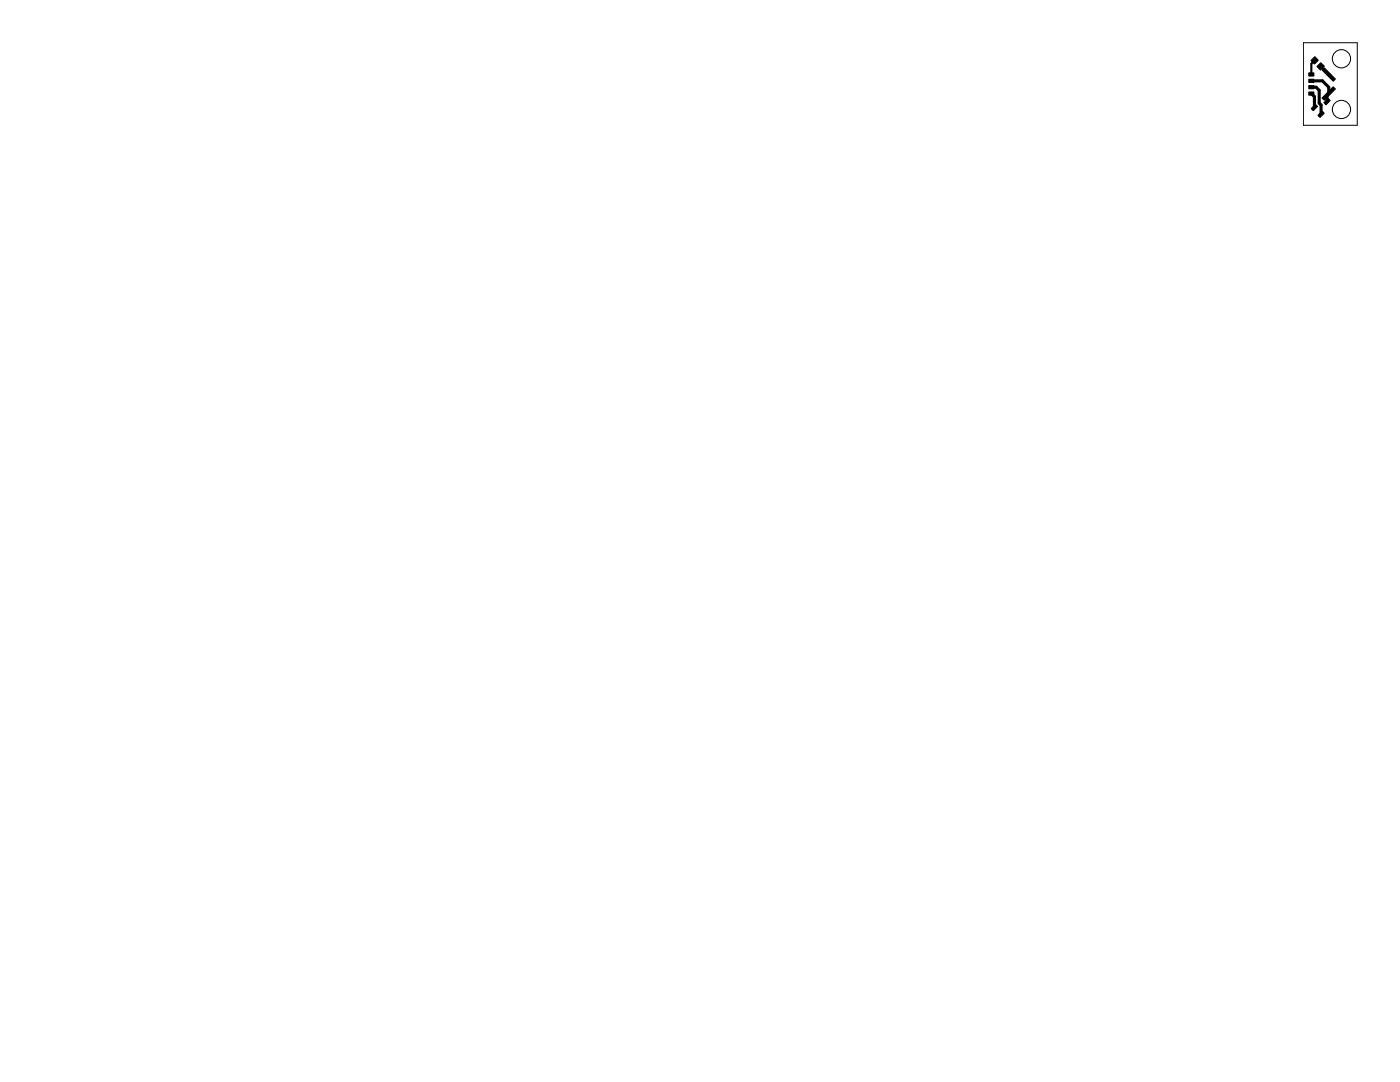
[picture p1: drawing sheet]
<svg xmlns="http://www.w3.org/2000/svg" width="279mm" height="216mm" viewBox="0 0 279 216" stroke-linecap="round" stroke-linejoin="round" font-family="sans-serif">
<path d="M261.2 18.4h1v.6h-1zM261.2 17.1h1v.6h-1zM261.2 15.8h1v.6h-1zM261.2 14.5h1v.7h-1zM261.6 12.1l.8-.8 .7 .7-.8 .8zM263.6 12.5l.7 .7-.8 .8-.7-.7zM266.1 17.3l.4 .5-2.2 2.2-.5-.4zM263.8 14l.5-.5 2.2 2.3-.4 .4zM261.7 21.7l.8-.9 .5 .4-.9 .9zM263 23l.9-.8 .4 .4-.9 .8zM264.2 20.5l.8-.9 .5 .5-.9 .8z" fill="#000" stroke="#000" stroke-width=".2"/>
<path d="M262.4 12l-.7 .7v2.2M263.6 13.3l2.2 2.2M262 21.8h.1M262.3 21.4l-.3 .4M263.3 23.1v.1M263.7 22.8l-.4 .3" fill="none" stroke="#000" stroke-width=".42"/>
<path d="M261.7 16.1h2.2l1.3 1.3v1.3l-.4 .3v1.3M261.7 18.7l.6 .6v2.1M261.7 17.4h1l.6 .6v2.6l.4 .4v1.8" fill="none" stroke="#000" stroke-width=".61"/>
<g fill="none" stroke="#000" stroke-width=".2">
<path d="M260.1 8.5h10.8v16.5h-10.8z"/>
<circle cx="267.7" cy="11.7" r="1.82"/>
<circle cx="267.7" cy="21.8" r="1.82"/>
</g>
</svg>
